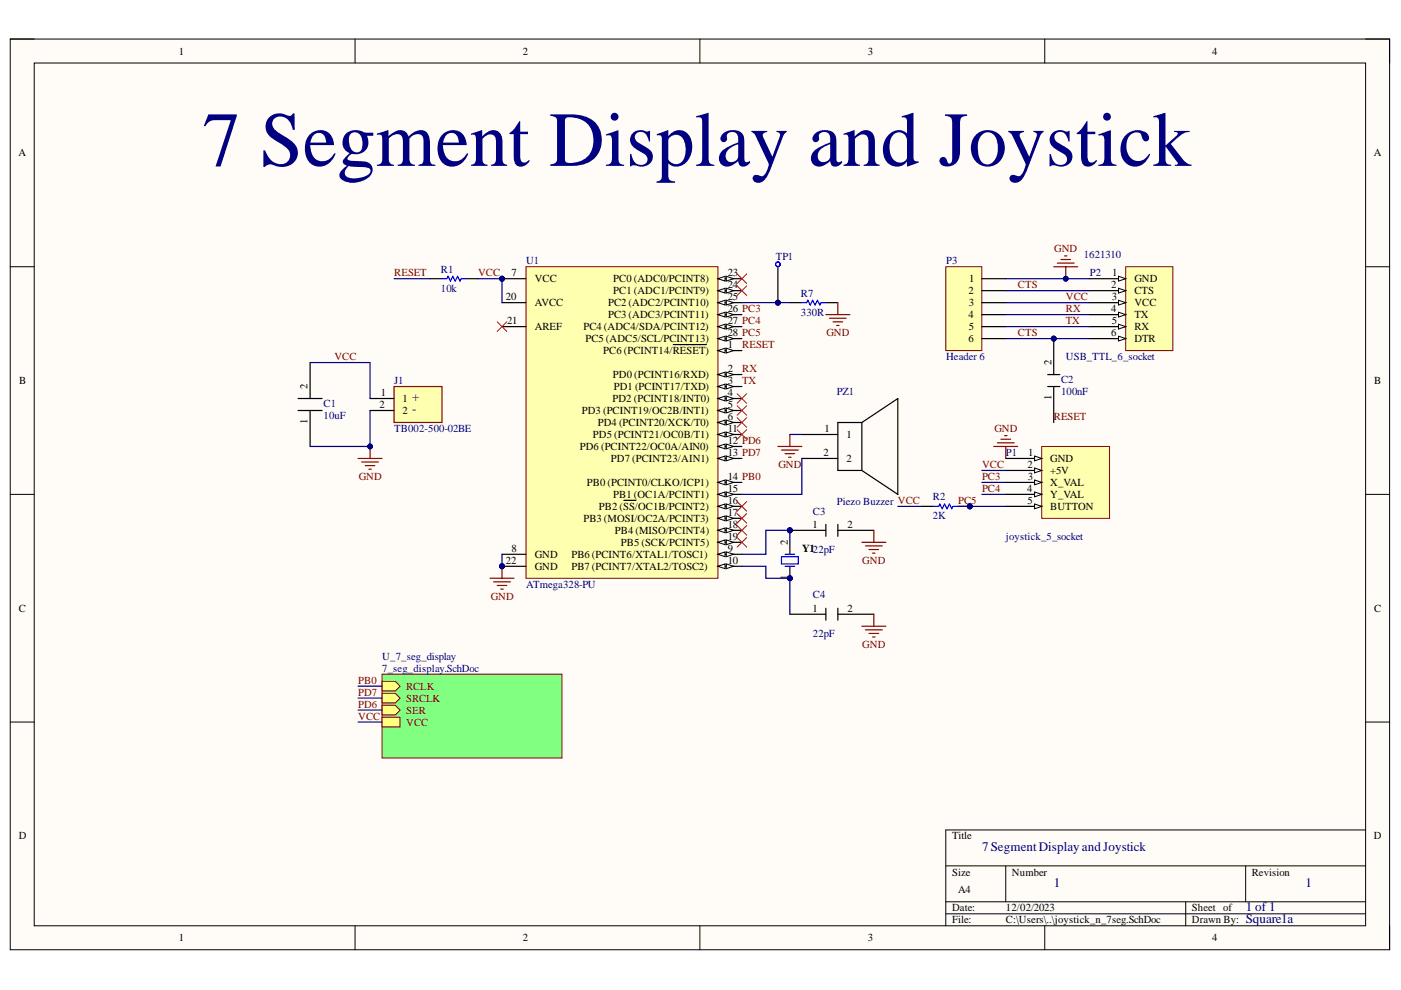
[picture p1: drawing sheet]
<svg xmlns="http://www.w3.org/2000/svg" width="297mm" height="210mm" viewBox="0 0 297 210" stroke-linecap="round" stroke-linejoin="round" font-family="sans-serif">
<defs><g id="words">
<text font-size="16.5" fill="#000080" x="42.9" y="35.2">7 Segment Display and Joystick</text>
<g font-size="2.8" fill="#000080">
<text x="87.4" y="85.1">+</text>
<text x="87.4" y="87.7">-</text>
<text x="208.2" y="180.4">7SegmentDisplayandJoystick</text>
<text x="223.4" y="188.1">1</text>
<text x="276.8" y="188.1">1</text>
<text x="264.1" y="193.2">1 of1</text>
<text x="264.1" y="195.7">Square1a</text>
</g>
<g font-size="2.3">
<text x="37.9" y="11.6">1</text>
<text x="110.8" y="11.6">2</text>
<text x="184" y="11.6">3</text>
<text x="257" y="11.6">4</text>
<text x="3.9" y="33.1">A</text>
<text x="291.3" y="33.1">A</text>
<text x="108.5" y="58.6">7</text>
<text x="113.4" y="59.9">VCC</text>
<text x="130" y="59.9">PC0 (ADC0/PCINT8)</text>
<text x="154.3" y="58.6">23</text>
<text x="205.5" y="59.9">1</text>
<text x="235.8" y="58.6">1</text>
<text x="240.5" y="59.9">GND</text>
<text x="107.3" y="63.7">20</text>
<text x="113.4" y="64.9">AVCC</text>
<text x="128.9" y="64.9">PC2 (ADC2/PCINT10)</text>
<text x="130" y="62.4">PC1 (ADC1/PCINT9)</text>
<text x="154.3" y="61.1">24</text>
<text x="154.3" y="63.7">25</text>
<text x="205.3" y="62.4">2</text>
<text x="205.4" y="64.9">3</text>
<text x="235.6" y="61.1">2</text>
<text x="235.7" y="63.7">3</text>
<text x="240.5" y="62.4">CTS</text>
<text x="240.5" y="64.9">VCC</text>
<text x="107.5" y="68.7">21</text>
<text x="113.4" y="70">AREF</text>
<text x="123.7" y="70">PC4 (ADC4/SDA/PCINT12)</text>
<text x="128.9" y="67.5">PC3 (ADC3/PCINT11)</text>
<text x="154.3" y="66.2">26 PC3</text>
<text x="154.3" y="68.7">27 PC4</text>
<text x="154.3" y="71.3">28 PC5</text>
<text x="205.3" y="67.5">4</text>
<text x="205.4" y="70">5</text>
<text x="235.6" y="66.2">4</text>
<text x="235.6" y="71.3">6</text>
<text x="235.7" y="68.7">5</text>
<text x="240.5" y="67.5">TX</text>
<text x="240.5" y="70">RX</text>
<text x="124.1" y="72.5">PC5 (ADC5/SCL/PCINT13)</text>
<text x="127.9" y="75.1">PC6 (PCINT14/RESET)</text>
<text x="154.3" y="73.8">1</text>
<text x="205.3" y="72.5">6</text>
<text x="222.9" y="77.3" transform="rotate(-90 222.9 77.3)">2</text>
<text x="240.5" y="72.5">DTR</text>
<text x="4.1" y="81.4">B</text>
<text x="65.2" y="82.4" transform="rotate(-90 65.2 82.4)">2</text>
<text x="80.7" y="83.9">1</text>
<text x="129.9" y="80.1">PD0 (PCINT16/RXD)</text>
<text x="130.1" y="82.7">PD1 (PCINT17/TXD)</text>
<text x="154.3" y="78.9">2</text>
<text x="154.3" y="81.4">3</text>
<text x="154.3" y="83.9">4</text>
<text x="291.4" y="81.4">B</text>
<text x="65.2" y="89.9" transform="rotate(-90 65.2 89.9)">1</text>
<text x="80.5" y="86.5">2</text>
<text x="85.4" y="85.2">1</text>
<text x="85.4" y="87.7">2</text>
<text x="123.3" y="87.7">PD3 (PCINT19/OC2B/INT1)</text>
<text x="129.9" y="85.2">PD2 (PCINT18/INT0)</text>
<text x="154.3" y="86.5">5</text>
<text x="154.3" y="89">6</text>
<text x="222.9" y="84.9" transform="rotate(-90 222.9 84.9)">1</text>
<text x="122.9" y="95.4">PD6 (PCINT22/OC0A/AIN0)</text>
<text x="125.7" y="92.9">PD5 (PCINT21/OC0B/T1)</text>
<text x="126.7" y="90.3">PD4 (PCINT20/XCK/T0)</text>
<text x="154.3" y="91.5">11</text>
<text x="154.3" y="94.2">12 PD6</text>
<text x="174.8" y="91.5">1</text>
<text x="179.4" y="92.9">1</text>
<text x="129.5" y="98">PD7 (PCINT23/AIN1)</text>
<text x="154.3" y="96.7">13 PD7</text>
<text x="154.3" y="101.8">14 PB0</text>
<text x="174.6" y="96.7">2</text>
<text x="179.4" y="98">2</text>
<text x="217.8" y="99.2">2</text>
<text x="217.9" y="101.8">3</text>
<text x="218" y="96.7">1</text>
<text x="222.7" y="98">GND</text>
<text x="222.7" y="100.5">+5V</text>
<text x="124.4" y="103">PB0 (PCINT0/CLKO/ICP1)</text>
<text x="130" y="105.6">PB1 (OC1A/PCINT1)</text>
<text x="154.3" y="104.3">15</text>
<text x="154.3" y="106.8">16</text>
<text x="217.8" y="104.3">4</text>
<text x="217.8" y="106.8">5</text>
<text x="222.7" y="103">X_VAL</text>
<text x="222.7" y="105.6">Y_VAL</text>
<text x="123.7" y="110.7">PB3 (MOSI/OC2A/PCINT3)</text>
<text x="127" y="108.1">PB2 (SS/OC1B/PCINT2)</text>
<text x="130.4" y="113.2">PB4 (MISO/PCINT4)</text>
<text x="154.3" y="109.4">17</text>
<text x="154.3" y="111.9">18</text>
<text x="172.2" y="111.9">1</text>
<text x="179.7" y="111.9">2</text>
<text x="222.7" y="108.1">BUTTON</text>
<text x="107.3" y="119.5">22</text>
<text x="108.5" y="117">8</text>
<text x="113.4" y="118.3">GND</text>
<text x="121.1" y="118.3">PB6 (PCINT6/XTAL1/TOSC1)</text>
<text x="131.6" y="115.7">PB5 (SCK/PCINT5)</text>
<text x="154.3" y="117">9</text>
<text x="154.3" y="119.5">10</text>
<text x="154.3" y="114.5">19</text>
<text x="167" y="115.5" transform="rotate(-90 167 115.5)">2</text>
<text x="170" y="117">Y122pF</text>
<text x="113.4" y="120.8">GND</text>
<text x="121.1" y="120.8">PB7 (PCINT7/XTAL2/TOSC2)</text>
<text x="167" y="123" transform="rotate(-90 167 123)">1</text>
<text x="4" y="129.7">C</text>
<text x="172.2" y="129.7">1</text>
<text x="179.7" y="129.7">2</text>
<text x="291.4" y="129.7">C</text>
<text x="4" y="177.9">D</text>
<text x="201.9" y="177.9">Title</text>
<text x="291.3" y="177.9">D</text>
<text x="201.9" y="185.6">Size</text>
<text x="214.5" y="185.6">Number</text>
<text x="265.4" y="185.6">Revision</text>
<text x="203.1" y="189.4">A4</text>
<text x="201.9" y="193.2">Date:</text>
<text x="201.9" y="195.8">File:</text>
<text x="213.3" y="193.2">12/02/2023</text>
<text x="213.3" y="195.8">C:\Users\..\joystick_n_7seg.SchDoc</text>
<text x="252.7" y="193.2">Sheet of</text>
<text x="252.7" y="195.8">Drawn By:</text>
<text x="37.9" y="199.6">1</text>
<text x="110.8" y="199.6">2</text>
<text x="184" y="199.6">3</text>
<text x="257" y="199.6">4</text>
</g>
<g font-size="2.3" fill="#800000">
<text x="223.5" y="53.5">GND</text>
<text x="83.6" y="58.6">RESET</text>
<text x="101.4" y="58.6">VCC</text>
<text x="215.8" y="61.1">CTS</text>
<text x="226" y="63.7">VCC</text>
<text x="175.2" y="71.3">GND</text>
<text x="215.8" y="71.3">CTS</text>
<text x="226" y="66.2">RX</text>
<text x="226" y="68.7">TX</text>
<text x="70.9" y="76.3">VCC</text>
<text x="157.4" y="73.8">RESET</text>
<text x="157.4" y="78.9">RX</text>
<text x="157.4" y="81.4">TX</text>
<text x="223.4" y="89">RESET</text>
<text x="210.8" y="91.5">GND</text>
<text x="76.1" y="101.8">GND</text>
<text x="165.1" y="99.2">GND</text>
<text x="208.2" y="99.2">VCC</text>
<text x="208.2" y="101.8">PC3</text>
<text x="203.1" y="106.8">PC5</text>
<text x="208.2" y="104.3">PC4</text>
<text x="182.8" y="119.5">GND</text>
<text x="104.1" y="127.1">GND</text>
<text x="182.8" y="137.4">GND</text>
<text x="76" y="145">PB0</text>
<text x="76" y="147.5">PD7</text>
<text x="86.1" y="148.8">SRCLK</text>
<text x="86.1" y="146.2">RCLK</text>
<text x="76" y="150">PD6</text>
<text x="76" y="152.6">VCC</text>
<text x="86.1" y="151.3">SER</text>
<text x="86.1" y="153.8">VCC</text>
</g>
<g font-size="2.3" fill="#000080">
<text x="93.5" y="57.8">R1</text>
<text x="111.6" y="56">U1</text>
<text x="164.5" y="55">TP1</text>
<text x="200.6" y="56">P3</text>
<text x="229.8" y="54.8">1621310</text>
<text x="231" y="58.6">P2</text>
<text x="93.5" y="61.9">10k</text>
<text x="169.8" y="62.9">R7</text>
<text x="169.8" y="67">330R</text>
<text x="200.6" y="76.3">Header 6</text>
<text x="226" y="76.3">USB_TTL_6_socket</text>
<text x="83.6" y="81.4">J1</text>
<text x="177.4" y="83.7">PZ1</text>
<text x="225" y="81.2">C2</text>
<text x="225" y="83.7">100nF</text>
<text x="68.6" y="86.2">C1</text>
<text x="68.6" y="88.8">10uF</text>
<text x="83.6" y="91.5">TB002-500-02BE</text>
<text x="213.3" y="96.7">P1</text>
<text x="177.4" y="107.1">Piezo Buzzer VCC</text>
<text x="197.8" y="106.1">R2</text>
<text x="172.3" y="109.1">C3</text>
<text x="197.8" y="110.1">2K</text>
<text x="213.3" y="114.5">joystick_5_socket</text>
<text x="111.6" y="124.6">ATmega328-PU</text>
<text x="172.3" y="126.9">C4</text>
<text x="172.3" y="135">22pF</text>
<text x="81" y="139.9">U_7_seg_display</text>
<text x="81" y="142.4">7_seg_display.SchDoc</text>
</g>
</g></defs>
<path d="M2.2 8.3h292.4v193.1h-292.4z" fill-rule="evenodd" fill="#fffcf8"/>
<path d="M2.2 8.3h292.4v193.1h-292.4z" fill="none" stroke="#000" stroke-width=".21"/>
<path d="M7.3 13.4h282.2v182.9h-282.2z" fill-rule="evenodd" fill="#fffcf8"/>
<g fill="none" stroke="#000" stroke-width=".21">
<path d="M2.2 8.3h5.1M7.3 13.4h282.2v182.9h-282.2zM75.3 8.3v5.1M148.4 8.3v5.1M221.5 8.3v5.1M289.5 8.3h5.1v5.1M2.2 56.5h5.1M289.5 56.6h5.1M2.2 104.8h5.1M289.5 104.8h5.1M2.2 153.1h5.1M289.5 153.1h5.1"/>
<path d="M289.5 176h-89v20.3M75.3 196.3v5.1M148.4 196.3v5.1M200.5 183.6h89M200.5 191.2h89M200.5 193.8h89M213.2 183.6v7.6M221.5 196.3v5.1M251.4 191.2v5.1M264.1 183.6v7.6M294.6 196.3v5.1"/>
</g>
<circle cx="106.4" cy="59.1" r=".51" fill="#000080"/>
<circle cx="106.4" cy="59.1" r=".51" fill="none" stroke="#000080" stroke-width=".21"/>
<circle cx="106.4" cy="120.1" r=".51" fill="#000080"/>
<circle cx="106.4" cy="120.1" r=".51" fill="none" stroke="#000080" stroke-width=".21"/>
<path d="M111.5 56.5h40.7v66.1h-40.7z" fill-rule="evenodd" fill="#ffffb0"/>
<path d="M111.5 56.5h40.7v66.1h-40.7z" fill="none" stroke="#800000" stroke-width=".21"/>
<path d="M152.2 74.3h5.1" fill="none" stroke="#000" stroke-width=".26"/>
<path d="M152.2 74.3l1.5-.5v1z" fill="#f8fcff"/>
<path d="M152.2 74.3l1.5-.5v1z" fill="none" stroke="#000" stroke-width=".21"/>
<path d="M154 73.8l1.5 .5-1.5 .5z" fill="#f8fcff"/>
<path d="M154 73.8l1.5 .5-1.5 .5z" fill="none" stroke="#000" stroke-width=".21"/>
<path d="M142.7 73.1h7.1M152.2 79.4h5.1" fill="none" stroke="#000" stroke-width=".26"/>
<path d="M152.2 79.4l1.5-.5v1z" fill="#f8fcff"/>
<path d="M152.2 79.4l1.5-.5v1z" fill="none" stroke="#000" stroke-width=".21"/>
<path d="M154 78.9l1.5 .5-1.5 .5z" fill="#f8fcff"/>
<path d="M154 78.9l1.5 .5-1.5 .5z" fill="none" stroke="#000" stroke-width=".21"/>
<path d="M152.2 82h5.1" fill="none" stroke="#000" stroke-width=".26"/>
<path d="M152.2 82l1.5-.6v1.1z" fill="#f8fcff"/>
<path d="M152.2 82l1.5-.6v1.1z" fill="none" stroke="#000" stroke-width=".21"/>
<path d="M154 81.4l1.5 .6-1.5 .5z" fill="#f8fcff"/>
<path d="M154 81.4l1.5 .6-1.5 .5z" fill="none" stroke="#000" stroke-width=".21"/>
<path d="M152.2 84.5h5.1" fill="none" stroke="#000" stroke-width=".26"/>
<path d="M152.2 84.5l1.5-.5v1z" fill="#f8fcff"/>
<path d="M152.2 84.5l1.5-.5v1z" fill="none" stroke="#000" stroke-width=".21"/>
<path d="M154 84l1.5 .5-1.5 .5z" fill="#f8fcff"/>
<path d="M154 84l1.5 .5-1.5 .5z" fill="none" stroke="#000" stroke-width=".21"/>
<path d="M152.2 87h5.1" fill="none" stroke="#000" stroke-width=".26"/>
<path d="M152.2 87l1.5-.5v1z" fill="#f8fcff"/>
<path d="M152.2 87l1.5-.5v1z" fill="none" stroke="#000" stroke-width=".21"/>
<path d="M154 86.5l1.5 .5-1.5 .5z" fill="#f8fcff"/>
<path d="M154 86.5l1.5 .5-1.5 .5z" fill="none" stroke="#000" stroke-width=".21"/>
<path d="M152.2 89.6h5.1" fill="none" stroke="#000" stroke-width=".26"/>
<path d="M152.2 89.6l1.5-.5v1z" fill="#f8fcff"/>
<path d="M152.2 89.6l1.5-.5v1z" fill="none" stroke="#000" stroke-width=".21"/>
<path d="M154 89.1l1.5 .5-1.5 .5z" fill="#f8fcff"/>
<path d="M154 89.1l1.5 .5-1.5 .5z" fill="none" stroke="#000" stroke-width=".21"/>
<path d="M106.4 59.1h5.1" fill="none" stroke="#000" stroke-width=".26"/>
<circle cx="106.4" cy="59.1" r=".51" fill="#000080"/>
<circle cx="106.4" cy="59.1" r=".51" fill="none" stroke="#000080" stroke-width=".21"/>
<path d="M106.4 117.5h5.1M152.2 117.5h5.1" fill="none" stroke="#000" stroke-width=".26"/>
<path d="M152.2 117.5l1.5-.5v1z" fill="#f8fcff"/>
<path d="M152.2 117.5l1.5-.5v1z" fill="none" stroke="#000" stroke-width=".21"/>
<path d="M154 117l1.5 .5-1.5 .5z" fill="#f8fcff"/>
<path d="M154 117l1.5 .5-1.5 .5z" fill="none" stroke="#000" stroke-width=".21"/>
<path d="M152.2 120.1h5.1" fill="none" stroke="#000" stroke-width=".26"/>
<path d="M152.2 120.1l1.5-.5v1z" fill="#f8fcff"/>
<path d="M152.2 120.1l1.5-.5v1z" fill="none" stroke="#000" stroke-width=".21"/>
<path d="M154 119.6l1.5 .5-1.5 .5z" fill="#f8fcff"/>
<path d="M154 119.6l1.5 .5-1.5 .5z" fill="none" stroke="#000" stroke-width=".21"/>
<path d="M152.2 92.1h5.1" fill="none" stroke="#000" stroke-width=".26"/>
<path d="M152.2 92.1l1.5-.5v1z" fill="#f8fcff"/>
<path d="M152.2 92.1l1.5-.5v1z" fill="none" stroke="#000" stroke-width=".21"/>
<path d="M154 91.6l1.5 .5-1.5 .5z" fill="#f8fcff"/>
<path d="M154 91.6l1.5 .5-1.5 .5z" fill="none" stroke="#000" stroke-width=".21"/>
<path d="M152.2 94.7h5.1" fill="none" stroke="#000" stroke-width=".26"/>
<path d="M152.2 94.7l1.5-.5v1z" fill="#f8fcff"/>
<path d="M152.2 94.7l1.5-.5v1z" fill="none" stroke="#000" stroke-width=".21"/>
<path d="M154 94.2l1.5 .5-1.5 .5z" fill="#f8fcff"/>
<path d="M154 94.2l1.5 .5-1.5 .5z" fill="none" stroke="#000" stroke-width=".21"/>
<path d="M152.2 97.2h5.1" fill="none" stroke="#000" stroke-width=".26"/>
<path d="M152.2 97.2l1.5-.5v1z" fill="#f8fcff"/>
<path d="M152.2 97.2l1.5-.5v1z" fill="none" stroke="#000" stroke-width=".21"/>
<path d="M154 96.7l1.5 .5-1.5 .5z" fill="#f8fcff"/>
<path d="M154 96.7l1.5 .5-1.5 .5z" fill="none" stroke="#000" stroke-width=".21"/>
<path d="M152.2 102.3h5.1" fill="none" stroke="#000" stroke-width=".26"/>
<path d="M152.2 102.3l1.5-.5v1z" fill="#f8fcff"/>
<path d="M152.2 102.3l1.5-.5v1z" fill="none" stroke="#000" stroke-width=".21"/>
<path d="M154 101.8l1.5 .5-1.5 .5z" fill="#f8fcff"/>
<path d="M154 101.8l1.5 .5-1.5 .5z" fill="none" stroke="#000" stroke-width=".21"/>
<path d="M152.2 104.8h5.1" fill="none" stroke="#000" stroke-width=".26"/>
<path d="M152.2 104.8l1.5-.5v1z" fill="#f8fcff"/>
<path d="M152.2 104.8l1.5-.5v1z" fill="none" stroke="#000" stroke-width=".21"/>
<path d="M154 104.3l1.5 .5-1.5 .5z" fill="#f8fcff"/>
<path d="M154 104.3l1.5 .5-1.5 .5z" fill="none" stroke="#000" stroke-width=".21"/>
<path d="M152.2 107.4h5.1" fill="none" stroke="#000" stroke-width=".26"/>
<path d="M152.2 107.4l1.5-.5v1z" fill="#f8fcff"/>
<path d="M152.2 107.4l1.5-.5v1z" fill="none" stroke="#000" stroke-width=".21"/>
<path d="M154 106.9l1.5 .5-1.5 .5z" fill="#f8fcff"/>
<path d="M154 106.9l1.5 .5-1.5 .5z" fill="none" stroke="#000" stroke-width=".21"/>
<path d="M132.3 106.1h2.5M152.2 109.9h5.1" fill="none" stroke="#000" stroke-width=".26"/>
<path d="M152.2 109.9l1.5-.5v1z" fill="#f8fcff"/>
<path d="M152.2 109.9l1.5-.5v1z" fill="none" stroke="#000" stroke-width=".21"/>
<path d="M154 109.4l1.5 .5-1.5 .5z" fill="#f8fcff"/>
<path d="M154 109.4l1.5 .5-1.5 .5z" fill="none" stroke="#000" stroke-width=".21"/>
<path d="M152.2 112.4h5.1" fill="none" stroke="#000" stroke-width=".26"/>
<path d="M152.2 112.4l1.5-.5v1z" fill="#f8fcff"/>
<path d="M152.2 112.4l1.5-.5v1z" fill="none" stroke="#000" stroke-width=".21"/>
<path d="M154 111.9l1.5 .5-1.5 .5z" fill="#f8fcff"/>
<path d="M154 111.9l1.5 .5-1.5 .5z" fill="none" stroke="#000" stroke-width=".21"/>
<path d="M152.2 115h5.1" fill="none" stroke="#000" stroke-width=".26"/>
<path d="M152.2 115l1.5-.5v1z" fill="#f8fcff"/>
<path d="M152.2 115l1.5-.5v1z" fill="none" stroke="#000" stroke-width=".21"/>
<path d="M154 114.5l1.5 .5-1.5 .5z" fill="#f8fcff"/>
<path d="M154 114.5l1.5 .5-1.5 .5z" fill="none" stroke="#000" stroke-width=".21"/>
<path d="M106.4 64.2h5.1M106.4 69.2h5.1M106.4 120.1h5.1" fill="none" stroke="#000" stroke-width=".26"/>
<circle cx="106.4" cy="120.1" r=".51" fill="#000080"/>
<circle cx="106.4" cy="120.1" r=".51" fill="none" stroke="#000080" stroke-width=".21"/>
<path d="M152.2 59.1h5.1" fill="none" stroke="#000" stroke-width=".26"/>
<path d="M152.2 59.1l1.5-.5v1z" fill="#f8fcff"/>
<path d="M152.2 59.1l1.5-.5v1z" fill="none" stroke="#000" stroke-width=".21"/>
<path d="M154 58.6l1.5 .5-1.5 .5z" fill="#f8fcff"/>
<path d="M154 58.6l1.5 .5-1.5 .5z" fill="none" stroke="#000" stroke-width=".21"/>
<path d="M152.2 61.6h5.1" fill="none" stroke="#000" stroke-width=".26"/>
<path d="M152.2 61.6l1.5-.5v1z" fill="#f8fcff"/>
<path d="M152.2 61.6l1.5-.5v1z" fill="none" stroke="#000" stroke-width=".21"/>
<path d="M154 61.1l1.5 .5-1.5 .5z" fill="#f8fcff"/>
<path d="M154 61.1l1.5 .5-1.5 .5z" fill="none" stroke="#000" stroke-width=".21"/>
<path d="M152.2 64.2h5.1" fill="none" stroke="#000" stroke-width=".26"/>
<path d="M152.2 64.2l1.5-.5v1z" fill="#f8fcff"/>
<path d="M152.2 64.2l1.5-.5v1z" fill="none" stroke="#000" stroke-width=".21"/>
<path d="M154 63.7l1.5 .5-1.5 .5z" fill="#f8fcff"/>
<path d="M154 63.7l1.5 .5-1.5 .5z" fill="none" stroke="#000" stroke-width=".21"/>
<path d="M152.2 66.7h5.1" fill="none" stroke="#000" stroke-width=".26"/>
<path d="M152.2 66.7l1.5-.5v1z" fill="#f8fcff"/>
<path d="M152.2 66.7l1.5-.5v1z" fill="none" stroke="#000" stroke-width=".21"/>
<path d="M154 66.2l1.5 .5-1.5 .5z" fill="#f8fcff"/>
<path d="M154 66.2l1.5 .5-1.5 .5z" fill="none" stroke="#000" stroke-width=".21"/>
<path d="M152.2 69.2h5.1" fill="none" stroke="#000" stroke-width=".26"/>
<path d="M152.2 69.2l1.5-.5v1.1z" fill="#f8fcff"/>
<path d="M152.2 69.2l1.5-.5v1.1z" fill="none" stroke="#000" stroke-width=".21"/>
<path d="M154 68.7l1.5 .5-1.5 .6z" fill="#f8fcff"/>
<path d="M154 68.7l1.5 .5-1.5 .6z" fill="none" stroke="#000" stroke-width=".21"/>
<path d="M152.2 71.8h5.1" fill="none" stroke="#000" stroke-width=".26"/>
<path d="M152.2 71.8l1.5-.5v1z" fill="#f8fcff"/>
<path d="M152.2 71.8l1.5-.5v1z" fill="none" stroke="#000" stroke-width=".21"/>
<path d="M154 71.3l1.5 .5-1.5 .5z" fill="#f8fcff"/>
<path d="M154 71.3l1.5 .5-1.5 .5z" fill="none" stroke="#000" stroke-width=".21"/>
<path d="M81 142.9h38.2v17.8h-38.2z" fill-rule="evenodd" fill="#80ff80"/>
<path d="M81 142.9h38.2v17.8h-38.2z" fill="none" stroke="#800000" stroke-width=".21"/>
<path d="M81 149.5h2.8l1 1.1-1 1h-2.8z" fill-rule="evenodd" fill="#ffff80"/>
<path d="M81 149.5h2.8l1 1.1-1 1h-2.8z" fill="none" stroke="#800000" stroke-width=".21"/>
<path d="M81 147h2.8l1 1-1 1h-2.8z" fill-rule="evenodd" fill="#ffff80"/>
<path d="M81 147h2.8l1 1-1 1h-2.8z" fill="none" stroke="#800000" stroke-width=".21"/>
<path d="M81 144.5h2.8l1 1-1 1h-2.8z" fill-rule="evenodd" fill="#ffff80"/>
<path d="M81 144.5h2.8l1 1-1 1h-2.8z" fill="none" stroke="#800000" stroke-width=".21"/>
<path d="M81 152.1h3.8v2h-3.8z" fill-rule="evenodd" fill="#ffff80"/>
<path d="M81 152.1h3.8v2h-3.8z" fill="none" stroke="#800000" stroke-width=".21"/>
<path d="M91.2 59.1h2.5M98.8 59.1h2.5" fill="none" stroke="#000" stroke-width=".26"/>
<path d="M93.7 59.1h1l.3-.5 .5 1 .5-1 .5 1 .5-1 .5 1 .3-.5h1" fill="none" stroke="#00f" stroke-width=".26"/>
<circle cx="167.5" cy="122.6" r=".51" fill="#000080"/>
<circle cx="167.5" cy="122.6" r=".51" fill="none" stroke="#000080" stroke-width=".21"/>
<path d="M167.5 120.1v2.5" fill="none" stroke="#000" stroke-width=".26"/>
<circle cx="167.5" cy="122.6" r=".51" fill="#000080"/>
<circle cx="167.5" cy="122.6" r=".51" fill="none" stroke="#000080" stroke-width=".21"/>
<path d="M167.5 115v2.5" fill="none" stroke="#000" stroke-width=".26"/>
<path d="M165.7 118h3.5v1.6h-3.5zM166.4 117.5h2.1M166.4 120.1h2.1" fill="none" stroke="#00f" stroke-width=".26"/>
<path d="M83.5 82h10.2v7.6h-10.2z" fill-rule="evenodd" fill="#ffffb0"/>
<path d="M83.5 82h10.2v7.6h-10.2z" fill="none" stroke="#800000" stroke-width=".26"/>
<path d="M78.5 84.5h5M78.5 87h5" fill="none" stroke="#000" stroke-width=".26"/>
<path d="M238.7 56.6h10v17.7h-10z" fill-rule="evenodd" fill="#ffffb0"/>
<path d="M238.7 56.6h10v17.7h-10z" fill="none" stroke="#800000" stroke-width=".21"/>
<path d="M231 59.1h7.7" fill="none" stroke="#000" stroke-width=".26"/>
<path d="M237.1 58.6l1.6 .5-1.6 .5z" fill="#f8fcff"/>
<path d="M237.1 58.6l1.6 .5-1.6 .5z" fill="none" stroke="#000" stroke-width=".21"/>
<path d="M231 61.6h7.7" fill="none" stroke="#000" stroke-width=".26"/>
<path d="M237.1 61.1l1.6 .5-1.6 .5z" fill="#f8fcff"/>
<path d="M237.1 61.1l1.6 .5-1.6 .5z" fill="none" stroke="#000" stroke-width=".21"/>
<path d="M231 64.2h7.7" fill="none" stroke="#000" stroke-width=".26"/>
<path d="M237.1 63.7l1.6 .5-1.6 .5z" fill="#f8fcff"/>
<path d="M237.1 63.7l1.6 .5-1.6 .5z" fill="none" stroke="#000" stroke-width=".21"/>
<path d="M231 66.7h7.7" fill="none" stroke="#000" stroke-width=".26"/>
<path d="M237.1 66.2l1.6 .5-1.6 .5z" fill="#f8fcff"/>
<path d="M237.1 66.2l1.6 .5-1.6 .5z" fill="none" stroke="#000" stroke-width=".21"/>
<path d="M231 69.3h7.7" fill="none" stroke="#000" stroke-width=".26"/>
<path d="M237.1 68.7l1.6 .6-1.6 .5z" fill="#f8fcff"/>
<path d="M237.1 68.7l1.6 .6-1.6 .5z" fill="none" stroke="#000" stroke-width=".21"/>
<path d="M231 71.8h7.7" fill="none" stroke="#000" stroke-width=".26"/>
<path d="M237.1 71.3l1.6 .5-1.6 .5z" fill="#f8fcff"/>
<path d="M237.1 71.3l1.6 .5-1.6 .5z" fill="none" stroke="#000" stroke-width=".21"/>
<path d="M220.9 94.7h14.3v15.2h-14.3z" fill-rule="evenodd" fill="#ffffb0"/>
<path d="M220.9 94.7h14.3v15.2h-14.3z" fill="none" stroke="#800000" stroke-width=".21"/>
<path d="M213.2 97.2h7.7" fill="none" stroke="#000" stroke-width=".26"/>
<path d="M219.4 96.7l1.5 .5-1.5 .5z" fill="#f8fcff"/>
<path d="M219.4 96.7l1.5 .5-1.5 .5z" fill="none" stroke="#000" stroke-width=".21"/>
<path d="M213.2 99.7h7.7" fill="none" stroke="#000" stroke-width=".26"/>
<path d="M219.4 99.2l1.5 .5-1.5 .6z" fill="#f8fcff"/>
<path d="M219.4 99.2l1.5 .5-1.5 .6z" fill="none" stroke="#000" stroke-width=".21"/>
<path d="M213.2 102.3h7.7" fill="none" stroke="#000" stroke-width=".26"/>
<path d="M219.4 101.8l1.5 .5-1.5 .5z" fill="#f8fcff"/>
<path d="M219.4 101.8l1.5 .5-1.5 .5z" fill="none" stroke="#000" stroke-width=".21"/>
<path d="M213.2 104.8h7.7" fill="none" stroke="#000" stroke-width=".26"/>
<path d="M219.4 104.3l1.5 .5-1.5 .5z" fill="#f8fcff"/>
<path d="M219.4 104.3l1.5 .5-1.5 .5z" fill="none" stroke="#000" stroke-width=".21"/>
<path d="M213.2 107.4h7.7" fill="none" stroke="#000" stroke-width=".26"/>
<path d="M219.4 106.9l1.5 .5-1.5 .5z" fill="#f8fcff"/>
<path d="M219.4 106.9l1.5 .5-1.5 .5z" fill="none" stroke="#000" stroke-width=".21"/>
<circle cx="167.5" cy="112.4" r=".51" fill="#000080"/>
<circle cx="167.5" cy="112.4" r=".51" fill="none" stroke="#000080" stroke-width=".21"/>
<path d="M167.5 112.4h7.6M175.1 111.2v2.5M177.6 111.2v2.5M177.6 112.4h7.7" fill="none" stroke="#000" stroke-width=".26"/>
<circle cx="167.5" cy="112.4" r=".51" fill="#000080"/>
<circle cx="167.5" cy="112.4" r=".51" fill="none" stroke="#000080" stroke-width=".21"/>
<path d="M167.5 130.2h7.6M175.1 129v2.5M177.6 129v2.5M177.6 130.2h7.7" fill="none" stroke="#000" stroke-width=".26"/>
<path d="M182.7 115h5.1M183.5 115.7h3.6M184.3 116.5h2M185 117.3h.5M185.3 112.4v2.6M182.7 132.8h5.1M183.5 133.5h3.6M184.3 134.3h2M185 135.1h.5M185.3 130.2v2.6" fill="none" stroke="#800000" stroke-width=".26"/>
<circle cx="205.6" cy="107.4" r=".51" fill="#000080"/>
<circle cx="205.6" cy="107.4" r=".51" fill="none" stroke="#000080" stroke-width=".21"/>
<path d="M195.4 107.4h2.6M203.1 107.4h2.5" fill="none" stroke="#000" stroke-width=".26"/>
<circle cx="205.6" cy="107.4" r=".51" fill="#000080"/>
<circle cx="205.6" cy="107.4" r=".51" fill="none" stroke="#000080" stroke-width=".21"/>
<path d="M198 107.4h1l.3-.5 .5 1 .5-1 .5 1 .5-1 .5 1 .2-.5h1.1" fill="none" stroke="#00f" stroke-width=".26"/>
<path d="M75.9 97.2h5.1M76.7 98h3.5M77.4 98.7h2.1M78.2 99.5h.5M78.5 94.7v2.5" fill="none" stroke="#800000" stroke-width=".26"/>
<circle cx="78.5" cy="94.7" r=".51" fill="#000080"/>
<circle cx="78.5" cy="94.7" r=".51" fill="none" stroke="#000080" stroke-width=".21"/>
<path d="M103.9 122.6h5.1M104.7 123.4h3.5M105.4 124.1h2M106.2 124.9h.5M106.4 120.1v2.5" fill="none" stroke="#800000" stroke-width=".26"/>
<circle cx="106.4" cy="120.1" r=".51" fill="#000080"/>
<circle cx="106.4" cy="120.1" r=".51" fill="none" stroke="#000080" stroke-width=".21"/>
<circle cx="223.4" cy="71.8" r=".51" fill="#000080"/>
<circle cx="223.4" cy="71.8" r=".51" fill="none" stroke="#000080" stroke-width=".21"/>
<path d="M222.1 79.4h2.6M223.4 71.8v7.6M222.1 82h2.6" fill="none" stroke="#000" stroke-width=".26"/>
<circle cx="223.4" cy="71.8" r=".51" fill="#000080"/>
<circle cx="223.4" cy="71.8" r=".51" fill="none" stroke="#000080" stroke-width=".21"/>
<path d="M223.4 82v7.6" fill="none" stroke="#000" stroke-width=".26"/>
<path d="M223.4 56.6h5.1M224.2 55.8h3.5M224.9 55h2.1M225.7 54.3h.5M226 56.6v2.5" fill="none" stroke="#800000" stroke-width=".26"/>
<circle cx="226" cy="59.1" r=".51" fill="#000080"/>
<circle cx="226" cy="59.1" r=".51" fill="none" stroke="#000080" stroke-width=".21"/>
<path d="M164.9 94.7h5.1M165.7 95.4h3.5M166.4 96.2h2.1M167.2 96.9h.5M167.5 92.1v2.6M210.7 94.7h5.1M211.5 93.9h3.5M212.2 93.1h2.1M213 92.4h.5M213.2 94.7v2.5" fill="none" stroke="#800000" stroke-width=".26"/>
<g fill="none" stroke="#f00" stroke-width=".21">
<path d="M156.3 58.1l2 2M158.3 58.1l-2 2M105.4 68.2l2 2.1M107.4 68.2l-2 2.1M156.3 60.6l2 2M158.3 60.6l-2 2M156.3 88.6l2 2M156.3 91.1l2 2M158.3 88.6l-2 2M158.3 91.1l-2 2M156.3 111.4l2 2.1M156.3 114l2 2"/>
<path d="M158.3 111.4l-2 2.1M158.3 114l-2 2"/>
</g>
<path d="M65.7 76.9v7.6M167.5 64.2h2.5M175.1 64.2h2.5M63.2 87h5.1M63.2 84.5h5.1M65.7 87v7.7M170 92.1h7.6M170 97.2h7.6M182.7 89.6l7.7-5.1v20.3l-7.7-5.1M182.7 89.6v10.1M182.7 89.6h-5.1v10.1h5.1" fill="none" stroke="#000" stroke-width=".26"/>
<path d="M170 64.2h1l.3-.5 .5 1 .5-1 .5 1 .5-1 .5 1 .3-.5h1" fill="none" stroke="#00f" stroke-width=".26"/>
<circle cx="164.9" cy="64.2" r=".51" fill="#000080"/>
<circle cx="164.9" cy="64.2" r=".51" fill="none" stroke="#000080" stroke-width=".21"/>
<circle cx="164.9" cy="56" r=".49" fill="none" stroke="#00f" stroke-width=".26"/>
<path d="M164.9 56.5v7.7" fill="none" stroke="#000" stroke-width=".26"/>
<circle cx="164.9" cy="64.2" r=".51" fill="#000080"/>
<circle cx="164.9" cy="64.2" r=".51" fill="none" stroke="#000080" stroke-width=".21"/>
<path d="M175.1 66.7h5.1M175.9 67.5h3.5M176.6 68.2h2.1M177.4 69h.5M177.6 64.2v2.5" fill="none" stroke="#800000" stroke-width=".26"/>
<path d="M156.3 83.5l2 2M156.3 86l2 2.1M158.3 83.5l-2 2M158.3 86l-2 2.1M156.3 106.3l2 2.1M156.3 108.9l2 2M158.3 106.3l-2 2.1M158.3 108.9l-2 2" fill="none" stroke="#f00" stroke-width=".21"/>
<path d="M200.5 56.6h7.7v17.7h-7.7z" fill-rule="evenodd" fill="#ffffb0"/>
<path d="M200.5 56.6h7.7v17.7h-7.7z" fill="none" stroke="#800000" stroke-width=".21"/>
<path d="M208.2 59.1h5M208.2 61.6h5M208.2 64.2h5M208.2 66.7h5M208.2 69.3h5M208.2 71.8h5" fill="none" stroke="#000" stroke-width=".26"/>
<path d="M167.5 112.4h-5.1v5.1h-5.1" fill="none" stroke="#000080" stroke-width=".26"/>
<circle cx="167.5" cy="112.4" r=".51" fill="#000080"/>
<circle cx="167.5" cy="112.4" r=".51" fill="none" stroke="#000080" stroke-width=".21"/>
<path d="M157.3 120.1h5.1v2.5h5.1v7.6" fill="none" stroke="#000080" stroke-width=".26"/>
<circle cx="167.5" cy="122.6" r=".51" fill="#000080"/>
<circle cx="167.5" cy="122.6" r=".51" fill="none" stroke="#000080" stroke-width=".21"/>
<path d="M167.5 112.4v2.6" fill="none" stroke="#000080" stroke-width=".26"/>
<circle cx="167.5" cy="112.4" r=".51" fill="#000080"/>
<circle cx="167.5" cy="112.4" r=".51" fill="none" stroke="#000080" stroke-width=".21"/>
<path d="M106.4 117.5v2.6M190.4 107.4h5" fill="none" stroke="#000080" stroke-width=".26"/>
<circle cx="106.4" cy="120.1" r=".51" fill="#000080"/>
<circle cx="106.4" cy="120.1" r=".51" fill="none" stroke="#000080" stroke-width=".21"/>
<path d="M83.5 59.1h7.7M101.3 59.1h5.1v5.1M208.2 99.7h5" fill="none" stroke="#000080" stroke-width=".26"/>
<circle cx="106.4" cy="59.1" r=".51" fill="#000080"/>
<circle cx="106.4" cy="59.1" r=".51" fill="none" stroke="#000080" stroke-width=".21"/>
<path d="M65.7 76.9h12.8v7.6M78.5 87v7.7h-12.8" fill="none" stroke="#000080" stroke-width=".26"/>
<circle cx="78.5" cy="94.7" r=".51" fill="#000080"/>
<circle cx="78.5" cy="94.7" r=".51" fill="none" stroke="#000080" stroke-width=".21"/>
<path d="M203.1 107.4h2.5M208.2 102.3h5M208.2 104.8h5" fill="none" stroke="#000080" stroke-width=".26"/>
<circle cx="205.6" cy="107.4" r=".51" fill="#000080"/>
<circle cx="205.6" cy="107.4" r=".51" fill="none" stroke="#000080" stroke-width=".21"/>
<path d="M205.6 107.4h7.6M75.9 145.5h5.1M75.9 148h5.1M75.9 150.6h5.1M75.9 153.1h5.1" fill="none" stroke="#000080" stroke-width=".26"/>
<circle cx="205.6" cy="107.4" r=".51" fill="#000080"/>
<circle cx="205.6" cy="107.4" r=".51" fill="none" stroke="#000080" stroke-width=".21"/>
<path d="M157.3 64.2h10.2M167.5 92.1h2.5M170 97.2v7.6h-12.7" fill="none" stroke="#000080" stroke-width=".26"/>
<circle cx="164.9" cy="64.2" r=".51" fill="#000080"/>
<circle cx="164.9" cy="64.2" r=".51" fill="none" stroke="#000080" stroke-width=".21"/>
<path d="M213.2 59.1h17.8M213.2 69.3h17.8M213.2 66.7h17.8M213.2 64.2h17.8M213.2 61.6h17.8" fill="none" stroke="#000080" stroke-width=".26"/>
<circle cx="226" cy="59.1" r=".51" fill="#000080"/>
<circle cx="226" cy="59.1" r=".51" fill="none" stroke="#000080" stroke-width=".21"/>
<path d="M213.2 71.8h17.8" fill="none" stroke="#000080" stroke-width=".26"/>
<circle cx="223.4" cy="71.8" r=".51" fill="#000080"/>
<circle cx="223.4" cy="71.8" r=".51" fill="none" stroke="#000080" stroke-width=".21"/>
<use href="#words"/>
</svg>
